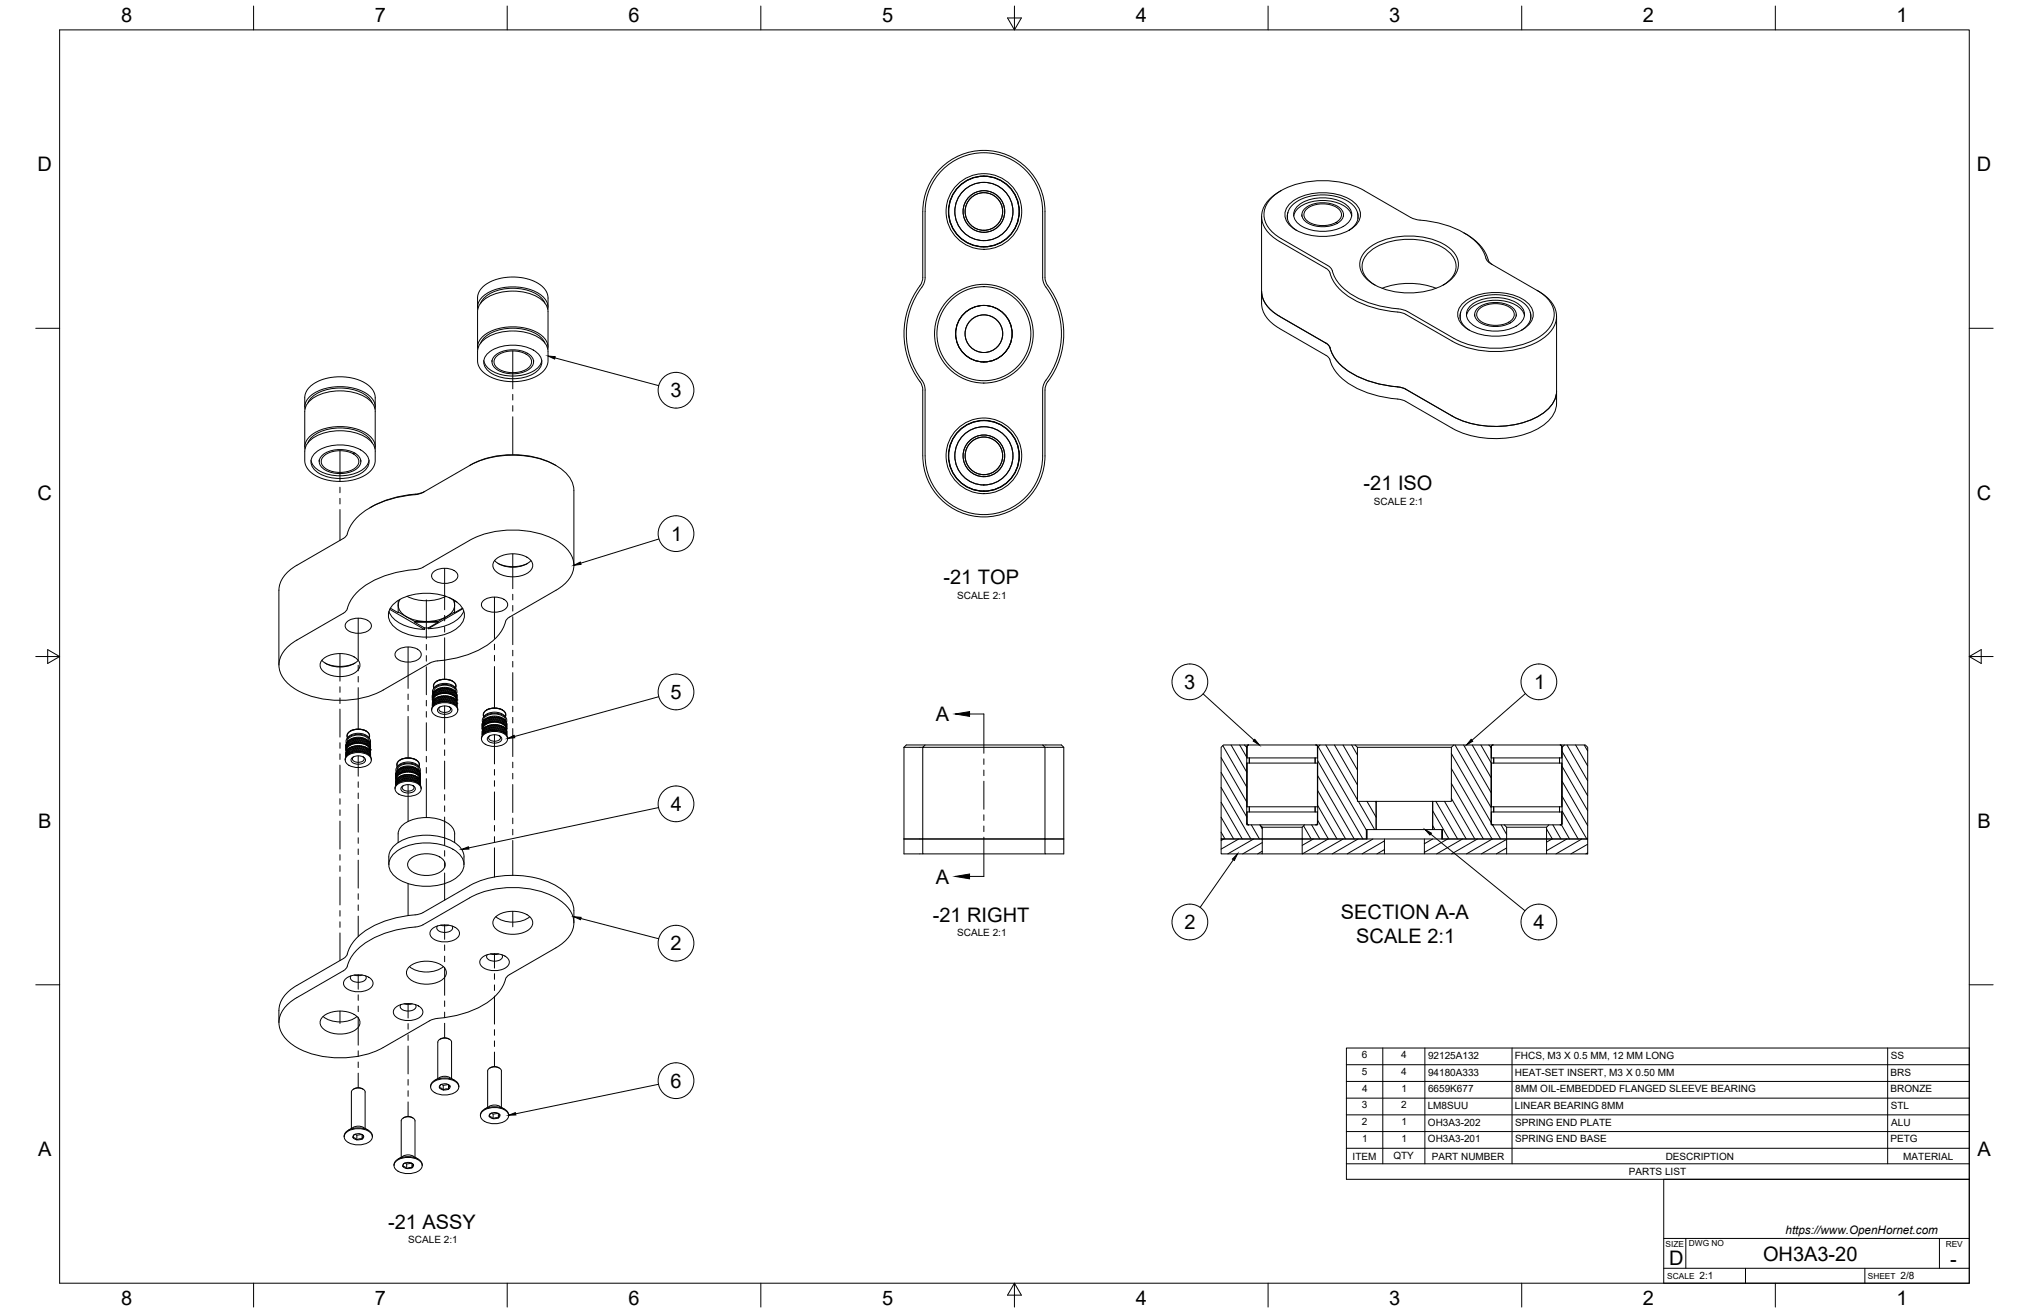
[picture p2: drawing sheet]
<svg xmlns="http://www.w3.org/2000/svg" width="864mm" height="559mm" viewBox="0 0 864 559" stroke-linecap="round" stroke-linejoin="round" font-family="sans-serif">
<defs><g id="words">
<g font-size="8.5">
<text x="51.6" y="9.4">8</text>
<text x="159.5" y="9.4">7</text>
<text x="267.5" y="9.4">6</text>
<text x="375.4" y="9.3">5</text>
<text x="483.4" y="9.4">4</text>
<text x="591.3" y="9.4">3</text>
<text x="699.3" y="9.4">2</text>
<text x="807.2" y="9.4">1</text>
<text x="16" y="72.9">D</text>
<text x="841.4" y="72.9">D</text>
<text x="285.4" y="169.1">3</text>
<text x="580.4" y="208.7">-21 ISO</text>
<text x="16" y="212.6">C</text>
<text x="841.4" y="212.6">C</text>
<text x="285.7" y="230.2">1</text>
<text x="401.6" y="248.7">-21 TOP</text>
<text x="504.1" y="293.2">3</text>
<text x="652.9" y="293.2">1</text>
<text x="285.3" y="297.5">5</text>
<text x="398.3" y="306.9">A</text>
<text x="285.5" y="345.2">4</text>
<text x="16.2" y="352.3">B</text>
<text x="841.7" y="352.3">B</text>
<text x="398.3" y="376">A</text>
<text x="397" y="392.2">-21 RIGHT</text>
<text x="504.2" y="395.5">2</text>
<text x="570.7" y="391.2">SECTION A-A</text>
<text x="652.8" y="395.5">4</text>
<text x="577.3" y="401.4">SCALE 2:1</text>
<text x="285.5" y="404.5">2</text>
<text x="285.4" y="462.9">6</text>
<text x="16.2" y="492">A</text>
<text x="841.7" y="492">A</text>
<text x="165.2" y="523">-21 ASSY</text>
<text x="710.4" y="538.4">D</text>
<text x="750.4" y="536.7">OH3A3-20</text>
<text x="830.1" y="538.8">-</text>
<text x="51.6" y="555.5">8</text>
<text x="159.5" y="555.5">7</text>
<text x="267.5" y="555.5">6</text>
<text x="375.4" y="555.4">5</text>
<text x="483.4" y="555.5">4</text>
<text x="591.3" y="555.5">3</text>
<text x="699.3" y="555.5">2</text>
<text x="807.2" y="555.5">1</text>
</g>
<text font-size="5" x="760" y="525.2">https://www.OpenHornet.com</text>
<g font-size="4.3">
<text x="584.8" y="214.9">SCALE 2:1</text>
<text x="407.4" y="254.9">SCALE 2:1</text>
<text x="407.4" y="398.4">SCALE 2:1</text>
<text x="579.6" y="450.4">6</text>
<text x="596.4" y="450.3">4</text>
<text x="607.8" y="450.6">92125A132</text>
<text x="644.7" y="450.7">FHCS, M3 X 0.5 MM, 12 MM LONG</text>
<text x="804.8" y="450.7">SS</text>
<text x="579.6" y="457.5">5</text>
<text x="596.4" y="457.5">4</text>
<text x="607.8" y="457.7">94180A333</text>
<text x="644.8" y="457.8">HEAT-SET INSERT, M3 X 0.50 MM</text>
<text x="804.7" y="457.8">BRS</text>
<text x="579.7" y="464.6">4</text>
<text x="596.5" y="464.6">1</text>
<text x="607.8" y="464.8">6659K677</text>
<text x="644.9" y="464.9">8MM OIL-EMBEDDED FLANGED SLEEVE BEARING</text>
<text x="804.7" y="464.9">BRONZE</text>
<text x="579.6" y="471.7">3</text>
<text x="596.4" y="471.7">2</text>
<text x="607.7" y="472">LM8SUU</text>
<text x="644.8" y="472">LINEAR BEARING 8MM</text>
<text x="804.8" y="472">STL</text>
<text x="579.7" y="478.8">2</text>
<text x="596.5" y="478.8">1</text>
<text x="607.8" y="479.1">OH3A3-202</text>
<text x="644.9" y="479.1">SPRING END PLATE</text>
<text x="805" y="479">ALU</text>
<text x="579.8" y="485.9">1</text>
<text x="596.5" y="485.9">1</text>
<text x="607.8" y="486.2">OH3A3-201</text>
<text x="644.9" y="486.2">SPRING END BASE</text>
<text x="804.6" y="486.2">PETG</text>
<text x="575.7" y="493.5">ITEM</text>
<text x="593.1" y="493.4">QTY</text>
<text x="609.4" y="493.5">PART NUMBER</text>
<text x="709" y="493.5">DESCRIPTION</text>
<text x="810.1" y="493.5">MATERIAL</text>
<text x="693.3" y="500.1">PARTS LIST</text>
<text x="173.8" y="529.2">SCALE 2:1</text>
<text x="723.4" y="544.5">2:1</text>
<text x="809" y="544.5">2/8</text>
</g>
<g font-size="3.5">
<text x="708.9" y="530.9">SIZE</text>
<text x="718.9" y="530.5">DWG NO</text>
<text x="828.2" y="530.9">REV</text>
<text x="709.6" y="544.2">SCALE</text>
<text x="795" y="544.2">SHEET</text>
</g>
</g></defs>
<!-- layer: Visible -->
<g fill="none" stroke="#000" stroke-width=".43">
<path d="M399.7 72.3a26 26 0 0 1 28.6-6.5 26 26 0 0 1 16.5 24.2v28l.5 2.5a34.7 34.7 0 0 1 0 43l-.5 2.5v28a26 26 0 0 1-26 26 26 26 0 0 1-26-26l-.1-28-.5-2.5a34.7 34.7 0 0 1 0-43l.6-2.5-.1-28a26.1 26.1 0 0 1 7-17.7zM393.7 90v28M393.8 90a25 25 0 0 1 25-25 25 25 0 0 1 25 25v28l.6 2.9a33.9 33.9 0 0 1 0 42.2l-.6 2.9v28a25 25 0 0 1-25 25 25 25 0 0 1-25-25M537 92.2v37a13 13 0 0 0 7.6 10.6l19.8 11.4 1.3 1.1a20.5 20.5 0 0 0 12.5 13.3 58.4 58.4 0 0 0 18.6 4.6l21.3 12.1a40.1 40.1 0 0 0 38.2-.9 12.5 12.5 0 0 0 6.2-9.7v-37.1M545.3 81.1a13.5 13.5 0 0 0-8.3 11 12.7 12.7 0 0 0 7.6 10.7l19.8 11.4 1.3 1.1a20.4 20.4 0 0 0 12.5 13.3 57.5 57.5 0 0 0 18.6 4.5l21.3 12.1a40.1 40.1 0 0 0 38.4-1 10.8 10.8 0 0 0 5.2-13.4 16.2 16.2 0 0 0-7.5-7.2l-19.8-11.5-1.3-1a24.1 24.1 0 0 0-5.2-8.5 41.3 41.3 0 0 0-24.7-9.1l-2.7-1-19.9-11.4a38.4 38.4 0 0 0-36.9 1 10.3 10.3 0 0 0-5.1 12.5 14.8 14.8 0 0 0 6.7 6.9M548 93.2l.1-2.5 .7-1.7 1-1.5 1.7-1.4 4.5-2.2 3-.7 3.3-.2h2.8l3.8 .7 5 2.1 1.6 1.2 1.7 2 .6 1.7 .2 2.5M548.2 90.4a6.6 6.6 0 0 0 3.8 7.7M549.3 86.4a24 24 0 0 1 25.1-1.7 7.2 7.2 0 0 1 4.3 8.7 14.4 14.4 0 0 1-11.6 6.9 22.7 22.7 0 0 1-17.8-4.1 6.2 6.2 0 0 1 0-9.8zM550.6 91.9a9.2 9.2 0 0 1 8.1-6.1 16.9 16.9 0 0 1 15.5 3.7l1.1 2.4M552.2 87.8a17.8 17.8 0 0 1 21.5 0 4.8 4.8 0 0 1-.9 7.8 18.2 18.2 0 0 1-20.6-.7 4.7 4.7 0 0 1 0-7.1zM554.1 91.4v.7M555.2 89a12.7 12.7 0 0 1 15.6 0 3.6 3.6 0 0 1-1.6 6 13 13 0 0 1-14-1.2 3.3 3.3 0 0 1 0-4.8z"/>
<path d="M555.8 89.3a11.3 11.3 0 0 1 14.3 0 3.3 3.3 0 0 1-1.5 5.4 11.8 11.8 0 0 1-12.8-1.2 2.96 2.96 0 0 1 0-4.2zM571.8 91.4v.7M577.8 90.4a6.6 6.6 0 0 1-3.8 7.7M623.1 99.1a20.1 20.1 0 0 1 10.7 12.3l1.3 1.1M393.8 118l-.8 3.1a33.6 33.6 0 0 0 0 41.8l.8 3.1M545.3 101.5l19.8 11.5 1.3 1a24.4 24.4 0 0 0 5.2 8.5 39.1 39.1 0 0 0 23.5 8.9M581.1 106.9a26.7 26.7 0 0 1 20.4-6.4 23.6 23.6 0 0 1 17.7 7.5 8 8 0 0 1-1.9 11.2 30.4 30.4 0 0 1-24.6 4.8 18.8 18.8 0 0 1-13.1-8 7.7 7.7 0 0 1 1.5-9.1zM203.3 130.8l.1-5.1 .9-2.2 1.4-1.6 2.1-1.5 2.9-1.3 3.6-.9 3.2-.3 4.7 .3 3 .7 3 1.2 2.4 1.6 1.5 1.6 .9 1.9 .3 5.6M203.3 131.7a7.7 7.7 0 0 1 5.7-7.8 22.8 22.8 0 0 1 21.6 1.9l1.4 1.5 .9 1.7 .3 2.7M204.6 129a13.7 13.7 0 0 1 12.2-6.3 17.5 17.5 0 0 1 14.2 4.7l.9 1.6M537 124a13 13 0 0 0 7.6 10.6l19.8 11.5 1.3 1a20.5 20.5 0 0 0 12.5 13.3 48.9 48.9 0 0 0 16.7 4.2M585.2 121.3a9 9 0 0 1-5.2-9.9 15.5 15.5 0 0 1 11.9-8.6 30.6 30.6 0 0 1 23.3 3.3 8 8 0 0 1 2.6 12.2l-3.6 3"/>
<path d="M588.2 122.7a32.6 32.6 0 0 1 23.1 0M621.5 135.6l.1-2.1 .5-1.6 1.3-1.9 1.9-1.6 4.6-2.1 6.2-.9 5.7 .6 2.9 .9 2.8 1.3 2 1.6 1.2 1.6 .6 1.6 .2 2.6M621.7 132.8a6.6 6.6 0 0 0 3.8 7.8M622.8 128.9a24 24 0 0 1 25.1-1.7 7.2 7.2 0 0 1 4.3 8.6 14.4 14.4 0 0 1-11.6 7 22.7 22.7 0 0 1-17.8-4.1 6.2 6.2 0 0 1 0-9.8zM624.2 134.4a9.2 9.2 0 0 1 8.1-6.2 16.9 16.9 0 0 1 15.5 3.7l1 2.5M625.8 130.3a17.8 17.8 0 0 1 21.5 0 4.8 4.8 0 0 1-.9 7.8 18.2 18.2 0 0 1-20.6-.8 4.7 4.7 0 0 1 0-7zM627.7 133.9v.6M628.7 131.4a12.7 12.7 0 0 1 15.6 0 3.6 3.6 0 0 1-1.5 6.1 13 13 0 0 1-14.1-1.2 3.3 3.3 0 0 1 0-4.9zM629.3 131.8a11.3 11.3 0 0 1 14.4 0 3.3 3.3 0 0 1-1.5 5.3 11.8 11.8 0 0 1-12.9-1.2 2.96 2.96 0 0 1 0-4.1zM645.4 133.9v.6M651.3 132.8a6.6 6.6 0 0 1-3.8 7.8M654.2 123.6a12.3 12.3 0 0 1 7.3 10.8 12.8 12.8 0 0 1-7.3 9.6 39.1 39.1 0 0 1-35.4 0l-19.8-11.4-3.9-1.2"/>
<path d="M203.3 147.8v-15.2a8.2 8.2 0 0 1 5.6-6.8 22.6 22.6 0 0 1 22 2.1 6.5 6.5 0 0 1 2.4 4.7v15.2M203.3 148.7a7.7 7.7 0 0 1 5.7-7.8 22.8 22.8 0 0 1 21.6 1.9l1.4 1.5 .9 1.7 .3 2.7M204.6 146a13.7 13.7 0 0 1 12.2-6.3 17.5 17.5 0 0 1 14.2 4.6l.9 1.7M205.6 144.9a21.9 21.9 0 0 1 25.3 0 6.5 6.5 0 0 1 2.4 4.6l-.2 5.4-1.7 2.9-1.7 1.5-2.3 1.3-5.6 1.6-3.2 .2-3.9-.2-3.1-.7-3-1.1-2.3-1.5-1.7-1.7-1-1.9-.3-1.8a9.1 9.1 0 0 1 1.5-7.8zM205.9 153.5a9.2 9.2 0 0 0 8.1 6.1 16.9 16.9 0 0 0 15.5-3.7l1.1-2.4M207.5 150.5a17.8 17.8 0 0 1 21.5 0 4.8 4.8 0 0 1-.9 7.9 18.2 18.2 0 0 1-20.6-.8 4.7 4.7 0 0 1 0-7.1zM209.4 153.3v.7M210.5 151.6a12.7 12.7 0 0 1 15.6 0 3.6 3.6 0 0 1-1.6 6 13 13 0 0 1-14-1.2 3.3 3.3 0 0 1 0-4.8zM211.1 151.9a11.3 11.3 0 0 1 14.3 0 3.3 3.3 0 0 1-1.5 5.3 11.8 11.8 0 0 1-12.8-1.2 2.96 2.96 0 0 1 0-4.1zM227.1 153.3v.7M129.7 173.2l.2-5.5 1-2 1.2-1.3 2.1-1.5 2.9-1.3 3.7-.9 3.2-.3 4.6 .3 3.1 .7 2.7 1 2.7 1.8 1.4 1.5 .9 1.8 .3 1.5v4.2M129.8 174.1a7.7 7.7 0 0 1 5.7-7.7 22.8 22.8 0 0 1 21.6 1.9l1.4 1.5 .9 1.7 .2 2.6"/>
<path d="M131.1 171.4a13.7 13.7 0 0 1 12.1-6.2 17.5 17.5 0 0 1 14.2 4.6l1 1.6M393.7 166v28M594.9 164.7l3.4 .9 19.8 11.5a40.1 40.1 0 0 0 38.2-.9 12.5 12.5 0 0 0 6.2-9.7M129.7 190.2v-15.2a8.2 8.2 0 0 1 5.6-6.7 22.6 22.6 0 0 1 22.1 2.1 6.5 6.5 0 0 1 2.3 4.6v15.2M129.8 191.1a7.7 7.7 0 0 1 5.7-7.7 22.8 22.8 0 0 1 21.6 1.9l1.4 1.5 .9 1.7 .2 2.6M131.1 188.4a13.7 13.7 0 0 1 12.1-6.2 17.5 17.5 0 0 1 14.2 4.6l1 1.6M132.1 187.3a21.9 21.9 0 0 1 25.3 0 6.5 6.5 0 0 1 2.3 4.7l-.1 5.1-.5 1.3-1.3 1.9-3.4 2.5-3.1 1.2-3 .6-3.2 .3-4-.3-3-.6-3-1.2-2.5-1.6-1.7-1.7-.8-1.5-.4-2.1a9.2 9.2 0 0 1 1.6-7.7zM132.4 195.9a9.2 9.2 0 0 0 8.1 6.2 16.9 16.9 0 0 0 15.5-3.8l1.1-2.4M134 193a17.8 17.8 0 0 1 21.5 0 4.8 4.8 0 0 1-.9 7.8 18.2 18.2 0 0 1-20.6-.8 4.7 4.7 0 0 1 0-7zM135.8 195.8v.6M136.9 194a12.7 12.7 0 0 1 15.6 0 3.6 3.6 0 0 1-1.5 6.1 13 13 0 0 1-14.1-1.2 3.3 3.3 0 0 1 0-4.9zM137.6 194.4a11.3 11.3 0 0 1 14.3 0 3.3 3.3 0 0 1-1.5 5.3 11.8 11.8 0 0 1-12.8-1.2 2.96 2.96 0 0 1 0-4.1z"/>
<path d="M153.6 195.8v.6M199.9 198.1a40.2 40.2 0 0 1 38.2 .9 12.5 12.5 0 0 1 6.2 9.7v31.9M199.9 198.1a38.8 38.8 0 0 1 36.7 0M199.9 198.1l-19.8 11.5M176.7 210.5a39.1 39.1 0 0 0-25.3 10.3l-1.9 2.5-1.8 4.3-1.1 1.2-20.3 11.8a13 13 0 0 0-7.6 10.6v31.9M180.1 209.6l-3.4 .9M180.8 209.2a14.6 14.6 0 0 1-7 1.4 43.5 43.5 0 0 0-16.4 5.5M210.5 238.5a11.9 11.9 0 0 0 15.5 0M210.7 238.4a12 12 0 0 1 15.2 0 3.5 3.5 0 0 1-1.6 5.7 12.5 12.5 0 0 1-13.6-1.3 3.1 3.1 0 0 1 0-4.4zM211.9 239.8a15 15 0 0 0 12.7 0M165.9 259.3l14.8 8.6v-.6l-4.2-2.5M167.7 256.9a24.1 24.1 0 0 1 25.3-1.7 7.3 7.3 0 0 1 4.3 8.7 14.5 14.5 0 0 1-11.7 7 22.9 22.9 0 0 1-17.9-4.2 6.2 6.2 0 0 1 0-9.8z"/>
<path d="M169.5 255.5v5.3l-3.4-2M170.3 255a4.7 4.7 0 0 0 1.9 7l.8 .5M173.2 253.8a18.9 18.9 0 0 0 16.6 0M176.7 242.4a39.1 39.1 0 0 0-25.3 10.3l-1.9 2.4-1.8 4.4-1.1 1.2-20.3 11.7a13.2 13.2 0 0 0-7.6 10.7 12.7 12.7 0 0 0 7.6 10.6 40.6 40.6 0 0 0 36.8 0l19.8-11.5 2.1-.8a43.8 43.8 0 0 0 25.5-9.3 18 18 0 0 0 5.1-8.4l1.3-1.1 19.7-11.4a13.2 13.2 0 0 0 7.7-10.6 12.7 12.7 0 0 0-7.7-10.6 40.6 40.6 0 0 0-36.7 0l-20.3 11.7-2.9 .7M184.6 243.3a7.9 7.9 0 0 1 9.9 .6 2.57 2.57 0 0 1-2 3.8 7.9 7.9 0 0 1-8.4-1.4 2.11 2.11 0 0 1 .5-3zM191 254.3l3.6 2M192.8 255.3a4.8 4.8 0 0 1-2 6.7l-.8 .5M193.5 255.7v5.1l3.3-2M197 259.1l-14.7 8.5v-.3l4.2-2.5M205.8 255.6a7.9 7.9 0 0 1 9.9 .5 2.57 2.57 0 0 1-2 3.9 7.9 7.9 0 0 1-8.4-1.5 2.11 2.11 0 0 1 .5-2.9zM147.8 264.5a7.9 7.9 0 0 1 9.9 .6 2.57 2.57 0 0 1-2 3.9 7.9 7.9 0 0 1-8.4-1.5 2.11 2.11 0 0 1 .5-3zM165.5 260.2a14 14 0 0 0 12.1 7.4l3.1 .3"/>
<path d="M169 276.8a7.9 7.9 0 0 1 9.9 .5 2.57 2.57 0 0 1-2 3.9 7.9 7.9 0 0 1-8.4-1.4 2.11 2.11 0 0 1 .5-3zM169.5 260.5l3.5 2M173 262.5l3.5 2h5M173 262.5a17.2 17.2 0 0 0 8.5 2M176.5 264.5v.3h10v-.3h-5M180.7 267.2h1.6M190 262.5l-3.5 2M190 262.5a17.2 17.2 0 0 1-8.5 2M193.5 260.5l-3.5 2M197.4 260a14.2 14.2 0 0 1-12 7.3l-3.1 .3M137 281a11.9 11.9 0 0 0 15.5 0M137.1 280.9a12 12 0 0 1 15.2 0 3.5 3.5 0 0 1-1.6 5.6 12.5 12.5 0 0 1-13.6-1.3 3.1 3.1 0 0 1 0-4.3z"/>
<path d="M138.4 282.2a15 15 0 0 0 12.7 0M184 297.9l.3 .1-.2 .2M184 297.9h.1M184 296v.9M184 299.7v.7M184 295.7v1.7M184.1 297.7v.5M184.1 295.7l-.1 .2M184.1 298.2v.2M184.1 298.8l-.1 1.9M184.1 298.8v.9M184.1 297.4l.2 .1-.3 .2"/>
<path d="M184.1 295.6l-.1 .1M184.1 298.4l.1 .1M184.1 295.4l-.1 2.5M184.1 298.8h.1M184.2 298.5l-.1 2.2M184.2 297.1l-.1 .3M184.2 295.2l-.2 2.5M184.2 295.2l-.1 .2M184.3 298.3l-.1 .2M184.3 298.3l-.2 2.4M184.4 294.9l-.3 2.5M184.4 295l-.2 .2"/>
<path d="M184.4 298.3h-.1M184.4 297.9v.1M184.4 297.9a4.3 4.3 0 0 1 4.9-2.8 4.3 4.3 0 0 1 4.8 2.8M184.5 298l-.3 2.6M184.5 296.6l-.1 .3M184.5 294.7l.5-.5-.5 2.9-.3 .1M184.5 294.7l-.3 2.5M184.5 294.7l-.1 .2M184.6 291.9v1.1M184.6 294.3v.4M184.6 294.3a4.2 4.2 0 0 1 4.7-2.7 3.9 3.9 0 0 1 4.7 3.1M184.6 291.9a4.2 4.2 0 0 1 4.7-2.7 4.2 4.2 0 0 1 4.7 2.7v1.1"/>
<path d="M184.6 292.5a2.7 2.7 0 0 1 2.6-3.1 5.8 5.8 0 0 1 6.9 2.2l-.1 .9M184.6 297.8l-.1 .2M184.6 297.8l-.4 2.7M184.7 296.4l.8-2.6-.5 .5-.5 2.4M184.7 296.4l.1 .2-.3 .1M184.8 297.8h-.2M185 296.2l-.3 .2M185 292.5l-.5 .6M185 292.5a6.5 6.5 0 0 1 8.6 0M185 294.3l-.2 .1M185.1 297.3h.3M185.3 296l-.4 .2"/>
<path d="M185.5 295.8l-.2 .2M185.6 293.9l-.7 2.3M185.6 293.9l-.3 .1M185.7 297h.3M185.7 297l-.3 .1-.6 2.9M185.7 297l-.7 2.8M185.9 295.6l-.4 .2M185.9 289.9h-.1M185.9 293.7l.2-.3-.5 .5M185.9 293.7l-.6 2.3M186 289.8a7.2 7.2 0 0 1 6.7 .1M186.2 295.4l-.3 .2"/>
<path d="M186.3 293.5l.5-.4-.9 2.5M186.3 293.5l-.8 2.3M186.3 293.5l-.3 .2M186.4 296.6l-.9 2.9M186.4 296.6l-.3 .2-.8 2.8M186.6 295.3v.2M186.8 293.1l-.2 .5M186.8 296.7l-.2 .5M186.9 296.5l-.5 .2M186.9 296.5l-1 2.8M186.9 296.5l.3-.1-1 2.8M187 295.2l-.3 .1"/>
<path d="M187 293.3l.6-.4-1 2.4M187 293.3l-.8 2.1M187.1 293.3l-.4 .1M187.5 295.1l-.2 .2M187.6 292.9l-1 2.6-.4-.1M187.6 296.5l-1 2.4M187.7 296.3l-.5 .1M187.9 295l-.4 .1M187.9 293.1l-.9 2.1M187.9 293.1h-.4M188.1 296.2l-.4 .1-1.1 2.7M188.1 296.2l-1.2 2.7"/>
<path d="M188.3 294.9l-.1 .2M188.4 293l-.5 .1M188.4 293l-.9 2.1M188.4 292.8l-1.1 2.5-.3-.1M188.6 296.2h-.5M188.8 294.9h-.4M188.8 293h-.4M189 296.2h.5M189 296.1l-.4 .1-1.2 2.6 1-2.5M189 296.2l-1.2 2.5M189.2 298.6l1.2-2.4 .4 .1-1.2 2.3M189.3 292.8l-1.1 2.3-.3-.1 .9-2 .5-.2v.2"/>
<path d="M189.3 294.9l-.3 .1M189.3 294.9h.4M189.3 296.3l-1.1 2.4M189.3 293l-1 1.9M189.3 293h.4M189.5 296.1l.4 .1-1.2 2.4M189.5 296.2l-1.2 2.5M189.7 293l.4-.2 .1 .2M189.7 293l-1 1.9M189.9 296.2h.5M190.1 292.8l-1.1 2.2-.3-.1M190.1 296.3l-1.1 2.3"/>
<path d="M190.2 294.9l-.3 .2M190.2 294.9l.4 .1M190.2 293l-.9 1.9M190.3 293l.3 .1M190.8 296.3l.5 .1M191 292.9l-1.1 2.2-.2-.2 .9-1.8 .4-.2 .1 .3M191 296.5l-1.1 2.1M191.1 295.1h.3M191.1 293.2l-.9 1.7M191.1 293.2l.4 .1M191.3 296.4l-1.2 2.2M191.3 296.4l.4 .1"/>
<path d="M191.6 296.5l.8 .3-1 2.1M191.7 296.5l-1.2 2.2M191.7 293.1l-1 2.1-.1-.2M191.8 296.7l-1.1 2M191.9 295.3h-.4M191.9 295.3l.3 .1M191.9 293.4l-.4-.1-.9 1.7M191.9 293.4l-1.2 1.8M192 293.4l.3 .1M192.1 296.6l-1.1 2.2M192.3 293.5l.4 .2M192.3 293.5l-.9 1.6"/>
<path d="M192.4 296.8l.4 .2M192.4 293.4l-.9 1.9-.1-.2M192.5 297l-.9 1.9M192.6 295.6h-.3M192.6 295.6l.3 .1M192.7 293.7l-.8 1.6M192.7 293.7l.3 .2M192.8 296.9l.3 .2M192.8 297l-1 2M193.1 293.8l-.8 1.8 .7-1.7 .3 .2M193.1 297.3l-.8 1.8M193.1 297.1l.3 .2"/>
<path d="M193.1 297.1l-.9 2M193.3 295.9l.2 .2M193.3 294.1l-.7 1.5M193.3 294.1l.3 .2M193.4 297.3l-.8 1.9M193.5 297.3l.2 .2-.8 1.9 .6-1.6M193.5 296.1l.3 .3M193.5 294.3l.3 .2M193.5 294.3l-.6 1.4M193.5 292.5l.5 .6M193.6 297.8h.3M193.8 296.4l.2 .2"/>
<path d="M193.8 294.5l-.5 1.5h-.4M193.8 294.5l.2 .2M193.9 297.8l-.6 1.8M193.9 297.8l.2 .2M194 296.6l-.2 .2 .4 .1M194 294.7a6.2 6.2 0 0 0-9.5 .1M194 294.7l.2 .3M194 294.7l-.5 1.4M194 298.2l.3 .1M194.1 298l-.6 1.6M194.1 297.9v.3M194.2 295l-.4 1.4"/>
<path d="M194.2 296.9l.1 .2M194.2 295l.1 .2M194.3 298.3l.1 .1M194.3 298.3l-.5 1.7M194.3 298.3l.1 .2M194.3 297.1l-.2 .2 .3 .1M194.3 295.3l.1 .2M194.3 295.2l-.3 1.4M194.3 298.7l.2 .1M194.3 295.1a2.83 2.83 0 0 0-2.7-3.5 6.9 6.9 0 0 0-7.4 2l.1 1.6M194.4 298.2v.2M194.4 298.5l-.4 1.6"/>
<path d="M194.4 295.5l-.2 1.4M194.4 297.4l.1 .2M194.4 298.4v.2M194.5 295.5l-.2 1.6M194.5 296l-.1 1.4M194.5 297.4v.5M194.5 299.3h.1M194.5 296.1l-.3 1.7 .3 .1M194.5 299.7v1M194.5 297.9h.1M194.5 299.3v1.4M194.5 297.9l-.3 .4"/>
<path d="M147.3 319.1l.2 .2-.2 .1M147.3 319.1h.1M147.3 318.9v.2M147.3 317v1.1M147.3 317v1.6M147.3 319.1v.3M147.3 319.4v.2M147.3 318.6l.3 .2-.3 .1M147.3 316.8v.2M147.3 319.7h.1M147.4 318.4l-.1 .2M147.4 316.4l-.1 2.7"/>
<path d="M147.5 319.5l-.2 2.5 .1-2M147.5 319.5l-.2 2.4M147.6 318.1l.1 .2-.3 .1M147.6 316.2l-.3 2.7M147.6 319.5h-.1M147.7 317.9l-.1 .2M147.8 315.5a4.2 4.2 0 0 1 4.7-2.7 4.2 4.2 0 0 1 4.7 2.7M147.8 314.2a3.4 3.4 0 0 1 3.7-3.8 5.3 5.3 0 0 1 5.6 2.2l.1 1.6M147.8 315.6l-.5 3M147.8 313.7a2.7 2.7 0 0 1 2.6-3.1 5.8 5.8 0 0 1 6.9 2.2l-.1 .9M147.8 319l-.4 2.8M147.8 319l-.3 2.7"/>
<path d="M148 317.6l-.3 .3M148 315.7l.2-.3-.5 .6-.3 2.4M148 315.7l-.4 2.4M148 319h-.2M148.2 317.4l-.2 .2M148.2 315.5l-.2 .2M148.2 315.5l-.5 2.4M148.3 318.6h.3M148.3 318.6l-.7 2.9M148.3 318.6l-.6 2.8M148.5 317.2l-.3 .2M148.5 315.3l.2-.3-.5 .5"/>
<path d="M148.5 315.3l-.5 2.3M148.7 317l-.2 .2M148.8 315.1l-.6 2.3M148.8 315.1l-.3 .1M148.9 318.2l-.3 .1-.6 2.9M148.9 318.2h.3M148.9 318.2l-.7 2.8M149.1 316.8l-.4 .2M149.2 314.9l.1-.2-.5 .4M149.2 314.9l-.7 2.3M149.2 311.1l-.1 .1M149.2 311.1a7.3 7.3 0 0 1 6.6 0"/>
<path d="M149.3 318l-.8 2.9M149.4 316.7l.9-2.2 .5-.3-1 2.5M149.4 316.7l-.3 .1M149.5 314.7l.5-.3-.9 2.4M149.5 314.7l-.8 2.3M149.5 314.7l-.3 .2M149.6 317.9l-.9 2.8M149.6 317.9l-.3 .1M150 317.9l-.2 .5M150 314.4l-.2 .5M150.1 317.7l-1 2.8M150.1 317.7l-.5 .2"/>
<path d="M150.2 316.4l-.3 .1M150.3 314.5l-.4 .1M150.5 317.6l-.4 .1M150.5 317.6l-1.1 2.8M150.7 316.3l-.1 .2M150.8 314.2l-1 2.5h-.4M150.8 317.7l-1 2.5M150.9 317.5l-.4 .1M150.9 317.5l-1.1 2.7M151.1 316.2l-.4 .1M151.1 314.3l-.3 .1M151.3 317.4l-.4 .1"/>
<path d="M151.3 317.5l-1.1 2.6M151.6 314l-1 2.5-.4-.1 .9-2.1M151.6 317.6l-1 2.4M151.6 314.2l-.5 .1M151.6 314.2l-.9 2.1M151.8 317.4l-.5 .1M151.8 317.4l-1.2 2.6M152 316.1h-.4M152 314.2h-.4M152 314.2l.5-.2v.2M152 314.2l-.9 2M152.2 317.4h-.4"/>
<path d="M152.2 317.4h.9M152.2 317.4l-1.2 2.6M152.5 314l-1.1 2.3-.3-.1M152.5 316.1l-.3 .2M152.5 316.1h.4M152.5 317.5l-1.1 2.4M152.5 314.2l-1.1 2.1M152.6 314.2h.4M152.7 317.4l-1.2 2.5M153 314.2l.4-.2 .1 .3M153 314.2l-1 1.9M153.1 317.4l.5 .1"/>
<path d="M153.1 317.4l-1.2 2.5M153.3 317.6l-1.1 2.2M153.4 314l-1.2 2.3-.2-.2M153.4 316.1l-.3 .2M153.4 316.1l.4 .1M153.5 314.3l-1 1.8M153.5 314.3h.4M153.6 317.5l-1.2 2.3M153.7 317.4l.3 .1M153.8 314.3l.2-.1a.76 .76 0 0 1-.2 1.3l-.4 .6M153.8 314.3l-.9 1.8M154 317.5l-1.2 2.3"/>
<path d="M154 317.5l.5 .1M154.2 314.2l-1.1 2.1-.2-.2M154.2 317.7l-1.1 2.2M154.3 316.3l-.4 .1M154.3 316.3l.3 .1M154.3 314.4l.4 .1M154.5 317.6l-1.2 2.3M154.5 317.6l.4 .1M154.9 317.7l.4 .2M154.9 317.7l-1.2 2.2M155 314.4l-1.1 2-.1-.2M155 317.9l-1.1 2.1"/>
<path d="M155.1 316.5l-.4 .1M155.1 316.5l.3 .1M155.2 314.6l-.5-.1-.9 1.7M155.2 314.6l-.9 1.7M155.2 314.6l.3 .1M155.3 317.9l.4 .1M155.3 317.9l-1.1 2.1M155.5 314.7l.4 .2M155.5 314.7l-.9 1.7M155.7 314.7l-1 1.9-.1-.2M155.7 318.2l-.9 1.9M155.8 311.1l.1 .1"/>
<path d="M155.9 316.8h-.4M155.9 316.8l.3 .2M155.9 314.9l-.8 1.6M155.9 314.9l.3 .2M156 318.2l-.3-.2-1.1 2.1M156.1 317.2h.4M156.2 315.1l.3 .2M156.2 315.1l-.8 1.5M156.3 318.6l-.8 1.8M156.3 315l-.8 1.8-.1-.2M156.3 318.3l.4 .3M156.3 318.4l-.9 1.9"/>
<path d="M156.3 318.3l-.2-.1-1.1 2M156.5 317.2l.2 .2M156.5 315.3l-.6 1.5M156.5 315.3l.3 .2M156.7 318.6l-.9 1.9M156.7 318.6l.2 .2-.8 1.8M156.8 319.1l-.6 1.5M156.8 315.5l.3 .2M156.8 315.5l-.7 1.7zM156.8 313.7l.5 .6M156.8 315.4l.4 .5M156.8 313.7a6.4 6.4 0 0 0-9.1 .6"/>
<path d="M156.8 315.4a6.4 6.4 0 0 0-9.1 .6M156.8 319h.3M157 317.6l.2 .2M157.1 315.7l-.6 1.5M157.1 315.7l.1 .2M157.1 319l-.6 1.8M157.2 319l-.4 1.8M157.2 315.6v.3M157.2 317.8l-.1 .2 .3 .1M157.2 316l.2 .2-.4 1.4M157.2 316l-.5 1.6h.3M157.2 315.9v.1"/>
<path d="M157.3 319.1l.2 .4M157.3 319.1a4.3 4.3 0 0 0-4.8-2.8 4.2 4.2 0 0 0-4.8 3M157.4 318.1l.1 .2M157.4 316.2l-.2 1.6M157.5 319.5l-.5 1.7M157.5 319.5l-.3 1.9M157.5 319.6l.1 .1M157.5 316.5l.1 .2M157.5 316.4a2.83 2.83 0 0 0-2.7-3.6 6.9 6.9 0 0 0-7.4 2l.1 1.6M157.5 320h.2M157.6 319.4v.3M157.6 316.7l-.2 1.4"/>
<path d="M157.7 319.6l-.1 .2M157.7 316.7l-.4 1.8 .3 .1 .1-1.3M157.7 317.2v.1M157.7 318.8l-.3 .2 .3 .1M157.7 318.8v-.2v.5M157.7 317.4v1.4M157.7 319.1h.1M157.7 319.1l-.3 .4M183.7 301.8v.4M183.7 301.8a4.4 4.4 0 0 1 4.6-3.1 6.3 6.3 0 0 1 6.4 2.5l.1 1M184.5 300.2l.6-2.9-.7 3M184.6 300.5a7.8 7.8 0 0 1 9.8 .5 2.55 2.55 0 0 1-2 3.9 7.8 7.8 0 0 1-8.3-1.5 2.09 2.09 0 0 1 .5-2.9z"/>
<path d="M186.6 301.3a4.2 4.2 0 0 1 5.7 .5 2.5 2.5 0 0 1-3.4 2.2l-1.2-.3a1.45 1.45 0 0 1-1.3-.8 1.45 1.45 0 0 1 .2-1.6zM187.3 300.9l-.5 .6a2.26 2.26 0 0 0 3.1 1.7l1.1-.4 .7-.6 .1-.7-.5-.6M194.2 300.3l.3-1.5-.1 1.7M204.9 314.1v.4M204.9 314.1a4.4 4.4 0 0 1 4.6-3.2 6.3 6.3 0 0 1 6.5 2.6v.6M205.3 310.2l.2 .1-.2 .2M205.3 310.1v.4M205.3 309.9v.2M205.3 308v1.1M205.3 308v1.6M205.3 310.4v.3M205.3 311v2"/>
<path d="M205.3 311v1.7M205.3 309.6l.2 .2-.2 .1M205.3 307.9v.1M205.3 310.7h.1M205.4 311h-.1M205.4 310.7l-.1 2.3M205.4 309.4l-.1 .2M205.5 310.5l-.1 .2M205.5 310.5l-.2 2.4M205.6 307.2l-.3 2.7M205.6 309.1l.1 .2-.3 .1M205.6 307.2l-.3 2.4"/>
<path d="M205.6 310.5h-.1M205.7 310.2l-.3 2.6M205.7 308.9l-.1 .2M205.7 307l-.3 2.4M205.7 307l-.1 .2M205.8 305.2a3.4 3.4 0 0 1 3.7-3.7 5.3 5.3 0 0 1 5.6 2.1l.1 1.6M205.8 306.9a3.4 3.4 0 0 1 3.7-3 5.3 5.3 0 0 1 5.6 2.1l.1 .9M205.8 304.8a2.7 2.7 0 0 1 2.6-3.2 5.8 5.8 0 0 1 6.9 2.2l-.1 1M205.8 310l-.1 .2M205.8 310l-.3 2.7M205.9 312.7a7.8 7.8 0 0 1 9.7 .6 2.55 2.55 0 0 1-1.9 3.8 7.8 7.8 0 0 1-8.4-1.4 2.09 2.09 0 0 1 .6-3zM206 306.7l.2-.2-.5 .5"/>
<path d="M206 306.7l-.4 2.4M206 310h-.2M206.2 308.4l-.2 .2M206.2 306.5l-.5 2.4M206.2 304.7l-.5 .6M206.2 304.7a6.5 6.5 0 0 1 8.6 0M206.2 306.5l-.2 .2M206.3 309.6l-.6 2.8M206.5 308.2l-.3 .2M206.5 306.3l.2-.3-.5 .5M206.5 306.3l-.4 2.5-.4 .1M206.6 309.6a2.48 2.48 0 0 0-.9 2.5l-.1 .4"/>
<path d="M206.7 308l-.2 .2M206.8 306.1l-.6 2.3M206.8 306.1l-.3 .2M206.9 309.2l-.3 .2-.6 2.8M206.9 309.2h.3M206.9 309.2l-.7 2.9M207.1 302.2a7.2 7.2 0 0 1 6.8 0M207.1 307.8l-.4 .2M207.2 305.9l.1-.2-.5 .4M207.2 305.9l-.7 2.3M207.3 309l-.8 2.9M207.4 307.7l-.3 .1"/>
<path d="M207.5 305.8l-.8 2.2M207.5 305.8l-.3 .1M207.6 308.9l-.9 2.8M207.6 308.9l-.3 .1M207.8 313.6a4.2 4.2 0 0 1 5.7 .4 2.5 2.5 0 0 1-3.3 2.3l-1.3-.3a1.45 1.45 0 0 1-1.3-.9 1.45 1.45 0 0 1 .2-1.5zM207.9 305.6l.1-.2-.5 .4M207.9 305.6l-.8 2.2M208 305.4l-.2 .5M208 308.9l-.2 .5M208.1 308.7l-1 2.8M208.1 308.7l-.5 .2M208.2 307.4l-.3 .1"/>
<path d="M208.3 305.5l-.9 2.2M208.3 305.5l-.4 .1M208.5 308.6l-1.1 2.8M208.5 313.1l-.5 .7a2.26 2.26 0 0 0 3.1 1.6l1.1-.3 .7-.6 .1-.7-.5-.7M208.7 307.3l-.1 .2M208.7 305.4l-.4 .1M208.7 305.4l-.9 2.3M208.8 305.2l-1 2.5h-.4M208.8 308.7l-1 2.5M208.9 308.5l-1.1 2.7M209.1 307.2l-.4 .1M209.1 305.3l-.9 2.1"/>
<path d="M209.1 305.3l-.3 .1M209.3 308.5l.9-.1-1.2 2.6M209.3 308.5l-1.2 .2M209.3 308.5l-1.2 2.6M209.6 307.2l-.2 .2M209.6 305.1l-1 2.4-.4-.1M209.6 308.6l-1 2.4M209.6 305.3h-.5M209.6 305.3l-.9 2M209.8 308.4l-1.2 2.6M210 307.1l-.4 .1M210 305.2l-.9 2"/>
<path d="M210 305.2l-.4 .1M210.2 308.4h.5M210.5 305l-1.1 2.4-.3-.2M210.5 307.1l-.3 .2M210.5 307.1h.4M210.5 308.5l-1.1 2.4M210.5 305.2v-.2l-.5 .2M210.5 305.2l-.9 2M210.6 305.2h.3M210.9 305.2l.4-.1 .2 .2M211.1 308.4h-.4l-1.2 2.5M211.3 310.9l1.2-2.3 .4 .1-1.2 2.2"/>
<path d="M211.3 305.1l-1.1 2.2-.2-.2 .9-1.9M211.3 308.6l-1.1 2.3M211.4 307.2l-.3 .1M211.4 307.2h.4M211.5 305.3l-1 1.8M211.5 305.3h.3M211.6 308.5l-.5-.1-1.2 2.5M211.6 308.5l-1.2 2.3M211.6 308.5h.4M211.8 305.3l.2-.1a.76 .76 0 0 1-.2 1.3l-.4 .7M211.8 305.3l-.9 1.8M212 308.5l.5 .2"/>
<path d="M212 308.5l-1.2 2.4M212.2 305.2l-1.1 2.1-.2-.2M212.2 308.7l-1.1 2.2M212.3 307.3l-.4 .1M212.3 307.3l.3 .1M212.3 305.4l.4 .1M212.7 305.5l.4 .1M212.7 305.5l-.9 1.7M212.9 308.7l.4 .2M213 305.4l-1.1 2-.1-.2M213 308.9l-1.1 2.1M213.1 307.5l-.4 .1"/>
<path d="M213.1 307.5l.3 .2M213.1 305.6l-.8 1.7M213.2 305.6l.3 .2M213.3 308.9l.4 .1M213.3 308.9l-1.1 2.1M213.5 305.8l.4 .2M213.5 305.8l-.9 1.6M213.6 309l.4 .2M213.7 309l-1.1 2.1M213.7 305.7l-1 1.9-.1-.2M213.7 309.2l-.9 1.9M213.8 307.8l-.3 .1"/>
<path d="M213.9 307.8l.2 .2M213.9 306l-.8 1.5M213.9 306l.3 .1M214.1 308.2h.4M214.2 306.1l.3 .2M214.2 306.1l-.8 1.6M214.3 306l-.8 1.9-.1-.2M214.3 309.6l-.8 1.8M214.3 309.4l.4 .2M214.3 309.4l-.9 1.9M214.3 309.4l-.3-.2-1 2M214.5 308.2l.2 .2"/>
<path d="M214.5 306.3l-.7 1.5M214.5 306.3l.3 .2M214.6 310.4l-.4 1.2M214.8 306.5l.2 .3M214.8 306.5l-.7 1.7zM214.8 310.1l-.2 .4M214.8 306.4l.6 .9-.4 1.3h-.3v-.2M214.8 304.7l.4 .6M214.8 306.4a6.4 6.4 0 0 0-9.1 .6M214.8 310h.3M214.9 309.8l-.8 1.8M214.9 309.8l-.2-.2-.9 1.9"/>
<path d="M215 308.6l.2 .2M215 306.8l-.5 1.4M215.1 306.8l.1 .2-.5 1.4M215.1 310l-.6 1.8M215.1 310l.2 .2M215.3 310.2l-.5 1.7M215.3 310.2l.2 .3M215.3 310.1a4.3 4.3 0 0 0-4.8-2.7 4.2 4.2 0 0 0-4.8 2.9M215.4 309.1l.1 .2M215.4 307.2l.2 .3M215.5 310.5l-.5 1.7M215.5 310.5l.1 .2"/>
<path d="M215.5 310.6l.1 .1M215.5 307.6l.1 .2M215.5 307.4a2.83 2.83 0 0 0-2.7-3.5 6.9 6.9 0 0 0-7.4 1.9l-.1 4.3M215.5 307.5l-.4 1.5 .3 .1M215.5 311h.2M215.6 310.7l-.4 1.7M215.6 310.4v.3M215.6 307.8l-.2 1.3M215.7 310.7l-.1 .2M215.7 307.7l-.4 1.8 .3 .1 .1-1.3M215.7 308.2v.1M215.7 311l-.3 1.6"/>
<path d="M215.7 309.8l-.3 .2 .3 .2M215.7 311.6h.1M215.7 311l-.1 1.7M215.7 309.8v-.2v.6M215.7 308.4v1.4M215.7 310.1v.1M215.7 311.9v.8M215.7 311.6v1.3v-.2M215.7 310.1l-.3 .4M216 314.1v.4M384.7 318.1h8v39h-8h8v6.3h52.1M384.7 318.1v45.3h8"/>
<path d="M393.7 317.1h-8l-1 1M443.8 317.1h-50.1l-1 1h52.1M444.8 318.1h8M444.8 318.1l-1-1h8l1 1v39M444.8 318.1v39h-52.1h60.1M529.7 317.1h32.1M530.6 318.1h.2M531.5 317l-.7 .7v4.9h29.9v-5.1l-.6-.5M560.7 318.1h.2M576.7 317.1h42.1M577.8 318.1h39.9M633.7 317.1h32.2"/>
<path d="M634.7 318.1h.1M635.5 317l-.7 .7v4.9h30v-4.8M664.1 317l.7 .7M664.8 318.1h.1M146.9 323.5a3.7 3.7 0 0 1 3.7-3.4 6.5 6.5 0 0 1 7.4 2.4l.1 1M147.3 320v1.7M147.9 321.7a7.8 7.8 0 0 1 9.7 .6 2.55 2.55 0 0 1-1.9 3.8 7.8 7.8 0 0 1-8.4-1.4 2.09 2.09 0 0 1 .6-3zM149.8 322.6a4.2 4.2 0 0 1 5.7 .4 2.5 2.5 0 0 1-3.3 2.2l-1.3-.2a1.45 1.45 0 0 1-1.3-.9 1.45 1.45 0 0 1 .2-1.5zM150.5 322.1l-.5 .6a2.26 2.26 0 0 0 3.1 1.7l1.1-.3 .7-.7 .1-.7-.5-.6M157.7 320l-.3 1.6M157.7 320.5h.1M157.7 320l-.1 1.7"/>
<path d="M157.7 320.9v1.1M157.7 320.6v1.3M168.1 335.7a3.6 3.6 0 0 1 3.7-3.4 6.5 6.5 0 0 1 7.4 2.4l.1 1M168.5 331.4h.1M168.5 331.1v.3M168.5 329.2v1.2M168.5 329.2v1.7M168.5 331.4l.2 .1-.2 .2zM168.5 331.7l.1 .2M168.5 332.3v1.6M168.6 330.9l.2 .1-.3 .2M168.6 329.1l-.1 .1"/>
<path d="M168.6 332.3h-.1M168.6 330.6l-.1 .3M168.6 328.7l-.1 2.7M168.7 328.7l-.2 2.5M168.7 331.8l-.2 2.4v-1.9M168.7 331.8l-.2 2.3M168.8 330.3l.2 .2-.4 .1M168.8 328.5l-.1 .2M168.8 331.7l-.1 .1M168.9 331.5a3.5 3.5 0 0 1 3.8-2.9 5.4 5.4 0 0 1 5.7 2.2l.1 .9M168.9 330.1l-.1 .2M168.9 326.6a6.2 6.2 0 0 1 9.6 0"/>
<path d="M169 328.2l-.4 2.4M169 328.2l-.4 2.7M169 326.5a3.4 3.4 0 0 1 3.8-3.8 5.3 5.3 0 0 1 5.5 2.1l.1 1.7M169 328.1a3.4 3.4 0 0 1 3.8-3 5.3 5.3 0 0 1 5.5 2.1l.1 .9M169 326a2.7 2.7 0 0 1 2.6-3.1 5.8 5.8 0 0 1 6.9 2.1l-.1 1M169 331.3l-.4 2.7M169.1 331.3l-.4 2.6M169.1 333.9a7.8 7.8 0 0 1 9.8 .6 2.55 2.55 0 0 1-2 3.9 7.8 7.8 0 0 1-8.3-1.5 2.09 2.09 0 0 1 .5-3zM169.2 329.9l.1 .2h-.4M169.2 327.9l.2-.2-.4 .5M169.2 327.9l-.4 2.4M169.2 331.3h-.2"/>
<path d="M169.4 333.3l.7-2.9-.2 .2-.7 2.8M169.4 329.7l-.2 .2M169.4 327.7l-.2 .2M169.4 327.7l-.5 2.4M169.5 330.8l-.7 3M169.5 330.8l-.6 2.8M169.7 329.4l-.3 .3M169.7 327.5l.2-.2-.5 .4M169.7 327.5l-.5 2.4M169.8 330.8h-.3M170 329.3l-.3 .1M170 327.3l-.3 .2"/>
<path d="M170 327.3l.5-.4-.8 2.5M170 327.3l-.6 2.4M170.1 330.5h.4M170.3 323.4a7.2 7.2 0 0 1 6.8 0M170.6 328.9l-.3 .2M170.7 327l-.3 .1M170.7 327l-.7 2.3M170.9 330.1l-1 2.8M170.9 330.1l-.4 .1-.8 2.9M171 334.8a4.2 4.2 0 0 1 5.7 .5 2.5 2.5 0 0 1-3.3 2.2l-1.3-.3a1.45 1.45 0 0 1-1.3-.8 1.45 1.45 0 0 1 .2-1.6zM171.1 328.8l-.1 .2M171.1 326.8l.1-.2-.5 .4"/>
<path d="M171.1 326.8l-.8 2.5h-.3M171.2 330.2l-.2 .4M171.2 326.6l-.2 .5M171.3 330l-1 2.8M171.3 330l-.4 .1M171.4 328.7l-.3 .1M171.5 326.7l-.4 .1M171.5 326.7l-.9 2.2M171.7 329.9l-.4 .1M171.7 329.9l-1.1 2.7M171.7 334.3l-.5 .7a2.26 2.26 0 0 0 3.1 1.7l1.1-.4 .7-.6 .1-.7-.5-.7M171.9 328.5l-.1 .2"/>
<path d="M172 326.6l-.5 .1M172 326.6l-.9 2.2M172 326.4l-1 2.6-.4-.1M172 329.9l-.9 2.5M172.1 329.8l-.4 .1M172.2 329.8l-1.2 2.7M172.3 328.5h-.4M172.3 326.6l-.9 2.1M172.3 326.6h-.3M172.5 329.7l-1.1 2.7M172.8 328.4l-.2 .2M172.8 326.3l-1 2.4h-.4"/>
<path d="M172.8 329.8l-1 2.5M172.8 326.5l-.5 .1M172.8 326.5l-.9 2M173 329.7l-.8 .1M173.1 329.6l-1.3 2.7M173.2 328.4h-.4M173.2 326.5h-.3M173.2 326.5l-.9 2M173.4 329.6l-.4 .1M173.4 329.6h.5M173.4 329.6l-1.2 2.6M173.7 326.2l-1.1 2.4-.3-.1"/>
<path d="M173.7 328.4l-.2 .1M173.7 328.4h.4M173.7 329.8l-1.1 2.3M173.8 326.5l-.1-.3-.5 .3M173.8 326.5l-1 1.9M173.8 326.5h.4M174 329.6l.4 .1M174 329.6l-1.3 2.5M174.2 326.5l.2-.1a.82 .82 0 0 1-.3 1.2l-.4 .8M174.2 326.5l-1 1.9M174.3 329.6l.9 .2M174.4 329.6l-1.3 2.5"/>
<path d="M174.6 329.8l-1.2 2.3M174.6 326.3l-1.1 2.2-.3-.1M174.6 328.4l-.3 .1M174.6 328.4l.4 .1M174.7 326.5l.4 .1M174.9 329.7l-1.3 2.4M175 326.6h.6M175 326.6l-.9 1.8M175.2 329.8l-1.2 2.3M175.2 329.8l.5 .1M175.4 326.4l-1.1 2.1-.2-.1M175.4 329.9l-1.1 2.2"/>
<path d="M175.5 328.5l.4 .1M175.5 328.5l-.3 .1M175.6 326.6l.3 .1M175.6 326.6l-1 1.8M175.7 329.9l-1.2 2.2M175.7 329.9l.4 .1M175.9 326.7h.1a.88 .88 0 0 1-.3 1.4l-.2 .4M176.1 330l.4 .1M176.1 329.9l-1.2 2.3M176.2 330.2l-1 2M176.2 326.6l-1 2-.2-.2 .9-1.7M176.3 328.8h-.3"/>
<path d="M176.3 328.8l.4 .1M176.4 326.9l.3 .1M176.5 330.1l.4 .1M176.5 330.1l-1.1 2.1M176.7 327l.4 .2-.8 1.6M176.7 327l-.8 1.6M176.8 330.2l.4 .2M176.9 330.2l-1.1 2.1M176.9 326.9l-.9 1.9-.1-.2M176.9 330.4l-.9 2M177.1 329.1h-.4M177.1 329.1l.3 .1"/>
<path d="M177.1 327.2l.3 .1M177.3 330.4l.2 .2M177.3 330.4l-1.1 2M177.3 329.4h.4M177.4 327.3l.4 .3M177.4 327.3l-.7 1.6M177.5 330.8l-.8 1.8M177.5 327.3l-.8 1.8v-.2M177.7 329.4l.3 .2M177.8 327.6l.2 .1M177.8 327.6l-.7 1.5M177.9 330.8l-.4-.2-.9 1.9"/>
<path d="M177.9 330.8l-.9 1.9M177.9 330.8l.2 .2-.8 1.8M177.9 329.6v.2l.3 .1M178 327.7l.3 .3M178 327.7l-.6 1.5M178 327.8l-.6 1.4M178 331.3l-.6 1.6M178 333.1l-.1 .1M178 331.2l.4 .1M178.2 329.9l.2 .2M178.3 328l-.6 1.4M178.3 328l.2 .2"/>
<path d="M178.4 331.3l-.7 1.7M178.4 331.3l-.5 1.9M178.4 330.1l-.1 .2h.3M178.4 328.2a6.2 6.2 0 0 0-9.5 .1M178.4 328.2l.2 .3M178.4 328.2l-.5 1.4M178.5 331.7l.2 .1M178.6 330.3l.1 .3M178.6 328.5l-.4 1.4M178.6 328.5l-.2 1.6M178.7 331.7l-.5 1.7M178.7 331.8l-.3 1.8"/>
<path d="M178.7 331.8l.2 .1M178.7 330.6l-.2 .1 .4 .2M178.7 328.8l.2 .2M178.7 328.6a2.83 2.83 0 0 0-2.7-3.5 6.9 6.9 0 0 0-7.4 2l.1 1.5M178.8 332.2v1.8M178.8 331.6l.1 .3M178.9 329l-.3 1.3M178.9 330.8v.3M178.9 331.9l-.1 .2M178.9 329l-.2 1.6M178.9 332.3l-.3 1.5M178.9 331.1l-.2 .1 .2 .2"/>
<path d="M178.9 329.5h.1M178.9 330.9v.5M178.9 331.6l-.3 .1M178.9 332.8h.1M178.9 332.8v1.3M178.9 329.6v1.5M178.9 329.5v1.4M178.9 331.4v.2M178.9 333.1v1.1M178.9 331.4h.1M530.8 324.8h29.9v18.6h-29.9zM531.7 322.6v2.2"/>
<path d="M559.8 322.6v2.2M634.8 324.8h30v18.6h-30zM635.8 322.6v2.2M663.8 322.6v2.2M169.5 358.6a8.3 8.3 0 0 1 .8-6.2 15.6 15.6 0 0 1 15.5-4 9.5 9.5 0 0 1 7.6 5.6l.1 4.6M444.8 357.1h8v6.3h-8zM519.7 357.1h17.6v6.3h-17.6zM530.8 350.4v-4.8h29.9v4.8M530.8 350.3l.7 .7M531.5 351h-.9v-32.9l-.9-1h-9l-1 1v39h17.6v-5M531.5 351h28.5M531.7 343.4v2.2"/>
<path d="M536.3 351l1 1.1M537.3 352.1h16.9M537.3 357.1h16.9M555.2 351l-1 1.1v5h27.4l.2-4M559.8 343.4v2.2M560.8 350.3l-.7 .7M581.8 357.1h-27.6v6.3h35.1v-6.3M581.8 353.1h31.9M581.8 357.1h31.9M581.8 353.1v4M585.7 341.1h-7.9v-23l-1.1-1h-14.9l-.9 1v32.9h-.9M585.7 341.1h24.1"/>
<path d="M585.7 341.1v12M606.3 357.1v6.3h52M609.8 341.1h7.9v-23l1.1-1h14.9l1 1v32.9h.8M609.8 341.1v12M613.7 357.1h27.6v6.3M613.7 353.1v4M634.8 350.4v-4.8h30v4.8M634.8 350.3l.7 .7M635.5 351h28.6M635.8 343.4v2.2M640.3 351l1 1.1v5h-27.3l-.3-4M641.3 352.1h17"/>
<path d="M641.3 357.1h17M658.3 357.1h17.5v6.3h-17.5zM659.3 351l-1 1.1v5h17.5v-39l-1-1h-8.9l-1 1v32.9h-.8M663.8 343.4v2.2M664.8 350.3l-.7 .7M165.5 368a9.2 9.2 0 0 1 6.5-10.8 24.6 24.6 0 0 1 22.4 2l.9 .8a8.2 8.2 0 0 1 2.2 8M167.9 363.1a23.9 23.9 0 0 1 24.9-1.7 7.2 7.2 0 0 1 4.3 8.6 14.3 14.3 0 0 1-11.5 6.9 22.6 22.6 0 0 1-17.7-4.1 6.1 6.1 0 0 1 0-9.7zM174.3 365.9a11.3 11.3 0 0 1 14.4 0 3.3 3.3 0 0 1-1.5 5.3 11.8 11.8 0 0 1-12.9-1.2 2.96 2.96 0 0 1 0-4.1zM199.9 376.9a40.2 40.2 0 0 1 38.2 .9 12.5 12.5 0 0 1 6.2 9.8v5.1M199.9 377l-19.8 11.4-3.4 .9M537.3 363.4h16.9M589.3 363.4h17"/>
<path d="M176.7 394.5a39.1 39.1 0 0 0-25.3 10.3l-1.9 2.5-1.8 4.3-1.1 1.2-20.3 11.8a13.2 13.2 0 0 0-7.6 10.6 12.7 12.7 0 0 0 7.6 10.6 40.6 40.6 0 0 0 36.8 0l19.8-11.4 2.1-.8a44 44 0 0 0 25.5-9.3 18.1 18.1 0 0 0 5.1-8.4l1.3-1.1 19.7-11.4a13.2 13.2 0 0 0 7.7-10.7 12.7 12.7 0 0 0-7.7-10.6 40.6 40.6 0 0 0-36.7 0l-19.8 11.5-3.4 .9M176.7 389.3a39.1 39.1 0 0 0-25.3 10.3l-1.9 2.5-1.8 4.3-1.1 1.2-20.3 11.8M184.1 395.2a9 9 0 0 1 10.9 .5 2.88 2.88 0 0 1-2 4.5 8.4 8.4 0 0 1-9.8-2 2.41 2.41 0 0 1 .9-3zM186.2 394.1a1.95 1.95 0 0 0 2.1 2.7 3.7 3.7 0 0 0 4.4-1.9l-.3-.8M187.5 393.7l1.8 .3 1.7-.3M210.7 390.5a12 12 0 0 1 15.2 0 3.5 3.5 0 0 1-1.6 5.7 12.5 12.5 0 0 1-13.6-1.3 3.1 3.1 0 0 1 0-4.4zM211 390.1a12.4 12.4 0 0 0 14.5 0M126.3 419.4a13 13 0 0 0-7.6 10.6v5.2M147.3 416.4a9 9 0 0 1 10.9 .6 2.88 2.88 0 0 1-2 4.4 8.4 8.4 0 0 1-9.8-2 2.41 2.41 0 0 1 .9-3zM149.4 415.3a1.95 1.95 0 0 0 2.2 2.7 3.7 3.7 0 0 0 4.3-1.8l-.3-.9M150.8 415l1.7 .2 1.7-.2M173.9 411.8a12 12 0 0 1 15.2 0 3.5 3.5 0 0 1-1.6 5.6 12.5 12.5 0 0 1-13.6-1.2 3.1 3.1 0 0 1 0-4.4z"/>
<path d="M174.3 411.4a12.4 12.4 0 0 0 14.4 0M205.3 407.4a9 9 0 0 1 10.9 .6 2.88 2.88 0 0 1-2 4.4 8.4 8.4 0 0 1-9.8-2 2.41 2.41 0 0 1 .9-3zM207.4 406.3a1.95 1.95 0 0 0 2.2 2.7 3.7 3.7 0 0 0 4.3-1.8l-.3-.9M208.8 406l1.7 .3 1.7-.3M137.1 433a12 12 0 0 1 15.2 0 3.5 3.5 0 0 1-1.6 5.7 12.5 12.5 0 0 1-13.6-1.3 3.1 3.1 0 0 1 0-4.4zM137.5 432.6a12.4 12.4 0 0 0 14.4 0M168.5 428.6a9 9 0 0 1 10.9 .6 2.88 2.88 0 0 1-2 4.5 8.4 8.4 0 0 1-9.8-2.1 2.41 2.41 0 0 1 .9-3zM170.6 427.5a1.95 1.95 0 0 0 2.2 2.7 3.7 3.7 0 0 0 4.3-1.8l-.3-.9M172 427.2l1.7 .3 1.7-.3M185 459.8a7.1 7.1 0 0 1 4-1.7h.6a6.9 6.9 0 0 1 3.9 1.7M186.3 459l.1-15.5a3.4 3.4 0 0 1 5.8 0v15.5M187.2 442.3a3.6 3.6 0 0 1 4.1 0"/>
<path d="M208.4 454.6a3.5 3.5 0 0 1 4.2 0M150.4 463.6a3.6 3.6 0 0 1 4.2 0M155.4 464.8v15.5M155.4 464.7a3.4 3.4 0 0 0-5.8 0v15.6M171.6 475.8a3.5 3.5 0 0 1 4.2 0M183.3 462.6a4 4 0 0 1 3.9-3.6 7.1 7.1 0 0 1 8 2.6l.1 1M184.3 460.6a8.6 8.6 0 0 1 10.4 .5 2.74 2.74 0 0 1-1.9 4.3 8 8 0 0 1-9.3-2 2.3 2.3 0 0 1 .8-2.8zM187.6 461.6l-.4 .8a.51 .51 0 0 0 0 .6 .51 .51 0 0 0 .7 .1l.3 .3a1.34 1.34 0 0 0 1.8 0h.3a.91 .91 0 0 0 1-1l.2-.2M187.6 461.6a3.2 3.2 0 0 1 3.9 .6M187.6 461.6a1.11 1.11 0 0 0-.5 1.3 1.11 1.11 0 0 0 1.1 .8l.5 .1M187.9 461.5l.8 .4 2.1-.3 .7 .6M188.7 461.9v2"/>
<path d="M190.9 461.6v1.9M190.9 463.5l-2.2 .3M191.5 462.2v.7l-.6 .6M205.6 472.8a8.6 8.6 0 0 1 10.4 .6 2.74 2.74 0 0 1-2 4.2 8 8 0 0 1-9.3-1.9 2.3 2.3 0 0 1 .9-2.9zM206.2 472a7.1 7.1 0 0 1 4-1.7h.6a6.9 6.9 0 0 1 3.9 1.7M207.6 471.3v-15.5a3.4 3.4 0 0 1 5.8 0v15.5M208.9 473.9l-.5 .7a.52 .52 0 0 0 0 .6 .52 .52 0 0 0 .7 .2l.3 .3a1.4 1.4 0 0 0 1.9 0h.2a.95 .95 0 0 0 1.1-1.1l.1-.1M208.9 473.9a3.2 3.2 0 0 1 3.8 .6M208.9 473.9a1.11 1.11 0 0 0-.6 1.3 1.11 1.11 0 0 0 1.1 .8l.5 .1M209.1 473.7l.8 .5 2.1-.4M209.9 474.2v1.9M212 473.8l.7 .7"/>
<path d="M212.1 473.9v1.9M212.7 474.5a1.97 1.97 0 0 1-2.8 1.6M216.5 474.5v.3M216.5 474.5a4.7 4.7 0 0 0-4.9-3.4 6.8 6.8 0 0 0-7 2.8l-.1 .9M146.5 483.5a4.7 4.7 0 0 1 4.9-3.4 6.8 6.8 0 0 1 7 2.7l.1 .7M146.5 483.5v.3M147.6 481.8a8.6 8.6 0 0 1 10.4 .6 2.74 2.74 0 0 1-2 4.2 8 8 0 0 1-9.3-1.9 2.3 2.3 0 0 1 .9-2.9zM148.3 481a7.1 7.1 0 0 1 3.9-1.7h.6a7.1 7.1 0 0 1 3.9 1.7M150.9 482.9l-.5 .7a.6 .6 0 0 0 .1 .7 .6 .6 0 0 0 .7 .1l.3 .3a1.34 1.34 0 0 0 1.8-.1h.2a.95 .95 0 0 0 1.1-1l.1-.2M150.9 482.9a3.2 3.2 0 0 1 3.8 .6M150.9 482.9a1.11 1.11 0 0 0-.6 1.3 1.11 1.11 0 0 0 1.1 .8l.5 .1M151.2 482.7l.7 .5 2.1-.4"/>
<path d="M151.9 483.2v1.9M154 482.8l.7 .6M154.1 482.9v1.8M154.7 483.5a1.97 1.97 0 0 1-2.8 1.6M158.5 483.5v.3M167.7 496a3.9 3.9 0 0 1 3.9-3.5 7.1 7.1 0 0 1 8 2.6l.1 .9M168.8 494.1a8.6 8.6 0 0 1 10.4 .5 2.74 2.74 0 0 1-2 4.2 8 8 0 0 1-9.3-1.9 2.3 2.3 0 0 1 .9-2.8zM169.5 493.3a7 7 0 0 1 3.9-1.8h.6a7 7 0 0 1 3.9 1.8M170.8 492.5v-15.5a3.4 3.4 0 0 1 5.8 0v15.5M172.1 495.1a2.86 2.86 0 0 1 3.9 .9 2.42 2.42 0 0 1-2.9 1.3M172.1 495.1a1.11 1.11 0 0 0-.6 1.3 1.11 1.11 0 0 0 1.1 .8l.5 .1M172.4 495l.7 .4 2.1-.3"/>
<path d="M173.1 495.4v1.9M175.2 495l.7 .7-.4 .7a.79 .79 0 0 1-1.3 .5l-.5 .2a.93 .93 0 0 1-1.4-.5l-.3-.1a.53 .53 0 0 1-.6-.5 .53 .53 0 0 1 .4-.6l.3-.3M175.3 495.1v1.9"/>
<circle cx="418.8" cy="90" r="12.4"/>
<circle cx="418.8" cy="90" r="15.1"/>
<circle cx="418.8" cy="90" r="8"/>
<circle cx="418.8" cy="90" r="8.9"/>
<circle cx="418.8" cy="90" r="15"/>
<circle cx="418.8" cy="90" r="16.1"/>
<circle cx="418.8" cy="142" r="8"/>
<circle cx="418.8" cy="142" r="20"/>
<circle cx="418.8" cy="142" r="12"/>
<circle cx="418.8" cy="142" r="21"/>
<circle cx="418.8" cy="194" r="12.4"/>
<circle cx="418.8" cy="194" r="15.1"/>
<circle cx="418.8" cy="194" r="8"/>
<circle cx="418.8" cy="194" r="8.9"/>
<circle cx="418.8" cy="194" r="15"/>
<circle cx="418.8" cy="194" r="16.1"/>
</g>
<!-- layer: Tweak Trail -->
<g fill="none" stroke="#000" stroke-width=".43">
<path d="M218.2 149.4v16.1M218.2 167.9v2.3M218.2 172.6v2.4M218.2 177.4v16.1M144.7 191.8v13.2M144.7 207.3v2.4M144.7 212.1v2.4M144.7 216.9v13.1M218.2 235.7v14.8M181.5 255.3v16.6M189.3 241.9v17.6M210.5 254.1v17.7"/>
<path d="M218.2 252.9v2.4M218.2 257.7v2.4M144.7 278.2v11.7M152.5 263.1v17.6M173.7 275.3v17.7M181.5 274.3v2.3M181.5 279v2.4M189.3 261.9v2.4M189.3 266.7v2.3M189.3 271.4v17.7M210.5 274.2v2.3M210.5 278.9v2.4"/>
<path d="M218.2 262.4v12M218.2 276.7v2.4M144.7 292.3v2.4M144.7 297v2.4M152.5 283.1v2.4M152.5 287.9v2.4M152.5 292.7v17.6M173.7 295.4v2.4M181.5 283.8v11.9M181.5 298.1v2.3M210.5 283.7v17.6M218.2 281.5v2.4"/>
<path d="M218.2 286.3v11.9M144.7 301.8v11.9M144.7 316.1v2.4M173.7 300.1v2.4M173.7 304.9v17.7M181.5 302.8v2.4M181.5 307.6v11.9M189.3 300.5v11.5M189.3 314.4v2.4M189.3 319.2v2.3M210.5 312.7v12.4M218.2 300.5v2.4"/>
<path d="M218.2 305.3v2.4M218.2 310.1v11.9M144.7 320.9v2.3M144.7 325.6v11.9M144.7 339.9v2.4M152.5 321.7v8.6M152.5 332.7v2.4M152.5 337.5v2.4M173.7 333.9v15.7M181.5 321.9v2.4M181.5 326.6v2.4M181.5 331.4v16.6"/>
<path d="M189.3 323.9v11.9M189.3 338.2v2.4M210.5 327.5v2.4M210.5 332.3v2.3M210.5 337v11.9M218.2 324.4v2.3M218.2 329.1v2.4M218.2 333.9v11.9M144.7 344.7v2.3M144.7 349.4v11.9M152.5 342.3v11.9M152.5 356.6v2.3"/>
<path d="M189.3 343v2.3M189.3 347.7v11.9M210.5 351.3v2.4M210.5 356.1v2.4M218.2 348.2v2.4M218.2 352.9v2.4M218.2 357.7v14.9M144.7 363.7v2.4M144.7 368.5v2.4M144.7 373.3v11.8M152.5 361.3v2.4M152.5 366.1v11.9"/>
<path d="M173.7 376v13.7M189.3 362v2.4M189.3 366.8v2.3M189.3 371.5v11.6M210.5 360.8v12.5M144.7 387.5v2.4M144.7 392.3v2.4M144.7 397.1v11.7M152.5 380.4v2.3M152.5 385.1v2.4M152.5 389.9v8.7M189.3 393.6v6.2"/>
<path d="M218.2 387.9v6.5M152.5 414.8v6.2M189.3 402.2v2.3M189.3 406.9v2.4M189.3 411.7v11.9M210.5 405.8v6.2M210.5 414.4v2.4M210.5 419.2v2.4M144.7 430.3v5.3M152.5 423.4v2.4M152.5 428.2v2.3M152.5 432.9v11.9"/>
<path d="M173.7 427.1v6.2M173.7 435.6v2.4M189.3 426v2.3M189.3 430.7v2.4M189.3 435.5v6.2M210.5 423.9v11.9M210.5 438.2v2.4M152.5 447.2v2.4M152.5 452v2.3M152.5 456.7v6.2M173.7 440.4v2.4M173.7 445.2v11.9"/>
<path d="M173.7 459.4v2.4M210.5 443v2.4M210.5 447.8v6.1M173.7 464.2v2.4M173.7 469v6.1"/>
</g>
<!-- layer: Border -->
<g fill="none" stroke="#000" stroke-width=".43">
<path d="M25.4 12.7h812.8v533.4h-812.8zM107.9 2.6v10.1M215.9 2.6v10.1M323.8 2.6v10.1M428.8 7.6h5.9l-2.9 5.1zM431.8 2.6v10.1M539.7 2.6v10.1M647.7 2.6v10.1M755.6 2.6v10.1M15.2 139.7h10.2M838.2 139.7h10.1M15.2 279.4h10.2"/>
<path d="M20.3 276.5l5.1 2.9-5.1 3zM838.2 279.4l5.1-2.9v5.9zM838.2 279.4h10.1M15.2 419.1h10.2M838.2 419.1h10.1M107.9 546.1v10.2M215.9 546.1v10.2M323.8 546.1v10.2M431.8 546.1l2.9 5.1h-5.9zM431.8 546.1v10.2M539.7 546.1v10.2M647.7 546.1v10.2"/>
<path d="M755.6 546.1v10.2"/>
</g>
<!-- layer: Parts Lists -->
<path d="M573.1 446h265.1v55.9h-265.1zM573.1 453.1h265.1M588.6 446v49.3M606.5 446v49.3M643.6 446v49.3M803.4 446v49.3M573.1 474.5h265.1M573.1 467.4h265.1M573.1 460.2h265.1M573.1 495.3h265.1M573.1 488.7h265.1M573.1 481.6h265.1" fill="none" stroke="#000" stroke-width=".43"/>
<!-- layer: Balloons -->
<g fill="none" stroke="#000" stroke-width=".43">
<path d="M236.2 152.3l44.2 11.8M280.4 229.4l-33.2 10.3M280.4 296.5l-61.4 17M512.1 295.3l21.6 19.7M649.2 295.2l-22.7 19.9M280.3 343.7l-80.8 17.2M608.9 355l40.2 32.6M525 365.9l-14.2 20.3M247.2 390.9l33.1 8.6M280.2 461.5l-60.7 12.5"/>
<circle cx="287.7" cy="166.1" r="7.6"/>
<circle cx="287.7" cy="227.1" r="7.6"/>
<circle cx="287.7" cy="294.5" r="7.6"/>
<circle cx="506.4" cy="290.2" r="7.6"/>
<circle cx="655" cy="290.2" r="7.6"/>
<circle cx="287.7" cy="342.1" r="7.6"/>
<circle cx="506.4" cy="392.4" r="7.6"/>
<circle cx="655" cy="392.4" r="7.6"/>
<circle cx="287.7" cy="401.4" r="7.6"/>
<circle cx="287.7" cy="459.9" r="7.6"/>
</g>
<path d="M233.3 151.5l3 .3-.2 1zM244.2 240.6l2.8-1.4 .3 1zM216 314.3l2.8-1.3 .3 1zM534.1 314.6l1.9 2.5-2.6-1.7zM626.2 314.7l.6 .7-2.6 1.7zM606.6 353.1l2.7 1.5-.7 .8zM196.5 361.5l2.9-1.1 .2 1zM526.7 363.4l-1.3 2.8-.8-.6zM244.2 390.1l3.1 .3-.2 1zM216.5 474.6l2.9-1.1 .2 1z" fill="#000" stroke="#000" stroke-width=".43"/>
<!-- layer: Hatching -->
<g fill="none" stroke="#000" stroke-width=".43">
<path d="M520.5 317.3l10.1 17.7M524 317.1l6.6 11.5M527.6 317.1l3 5.2M561.1 317.8l20.5 35.5M564.3 317.1l13.4 23.3M568 317.1l9.7 16.9M571.6 317.1l6.1 10.6M575.3 317.1l2.4 4.2M619.3 317.1l15.3 26.6M623 317.1l11.6 20.2M626.6 317.1l8 13.9M630.3 317.1l4.3 7.5"/>
<path d="M634.4 317.8l.2 .5M664.8 319.8l10.9 18.8M667 317.1l8.7 15.2M670.6 317.1l5.1 8.8M674.3 317.1l1.4 2.5M519.7 335.1l12.7 22M519.7 328.8l10.9 18.9M519.7 322.4l10.9 18.9M560.9 336.5l11.8 20.6M560.9 330.1l15.5 27M560.9 323.8l19.2 33.3M617.7 339.8l10 17.3"/>
<path d="M617.7 333.4l13.7 23.7M617.7 327.1l17.4 30M617.7 320.7l16.9 29.3M664.8 338.8l10.6 18.3M664.8 332.5l10.9 18.8M664.8 326.1l10.9 18.9M519.7 354.2l1.7 2.9M519.7 347.8l5.4 9.3M519.7 341.5l9 15.6M520.9 357.1l-1.2 .6M527.2 357.1l-7.5 4.3M532.6 351l3.5 6.1"/>
<path d="M533.6 357.1l-11 6.3M536.3 351.1l1 1.6M537.3 358.6l-8.4 4.8M554.2 356.8l.2 .3M554.8 351.5l3.3 5.6M558.3 351l3.4 6.1M559 357.1l-4.8 2.7M560.9 349.2l4.5 7.9M560.9 342.8l8.2 14.3M565.3 357.1l-11 6.3M571.7 357.1l-11 6.3M578 357.1l-11 6.3"/>
<path d="M578.2 341.1l6.9 12M581.8 341.1l3.9 6.7M584.4 357.1l-11 6.3M585.5 341.1l.2 .4M589.2 357.9l-9.5 5.5M609.8 351.4l.9 1.7M609.8 345l6.9 12.1M609.8 357.1l-3.5 2M611.1 341.1l9.3 16M614.8 341.1l9.3 16M616.1 357.1l-9.8 5.7M622.5 357.1l-11 6.3"/>
<path d="M628.8 357.1l-11 6.3M635.2 357.1l-11 6.3M635.3 351l3.4 6.1M638.9 351l2.3 4.1M641.2 357.2l-10.7 6.2M658.2 352.8l2.5 4.3M660.6 357.1l-2.4 1.3M660.9 351l3.5 6.1M664.6 351l3.4 6.1M664.8 345.2l6.9 11.9M666.9 357.1l-8.7 5M673.3 357.1l-11 6.3"/>
<path d="M675.7 359.3l-7.1 4.1M537.3 362.3l-2 1.1M589.2 361.6l-3.1 1.8M641.2 360.9l-4.3 2.5M675.7 363l-.7 .4"/>
</g>
<!-- layer: Section Lines -->
<path d="M412.7 303.9h6.1v16.7M418.8 323v2.4M418.8 327.7v2.4M418.8 332.5v11.9M418.8 346.8v2.4M418.8 351.5v2.4M418.8 356.3v16.7h-6.1" fill="none" stroke="#000" stroke-width=".43"/>
<path d="M406.6 303.9l6.1-1v2zM406.6 373l6.1-1v2z" fill="#000" stroke="#000" stroke-width=".43"/>
<!-- layer: Titleblock -->
<path d="M708.1 501.9h130.1v44.2h-130.1zM708.1 539.8h130.1M708.1 527.1h130.1M717.5 527.1v12.7M742.9 539.8v6.3M793.7 539.8v6.3M825.5 527.1v12.7" fill="none" stroke="#000" stroke-width=".43"/>
<use href="#words"/>
</svg>
